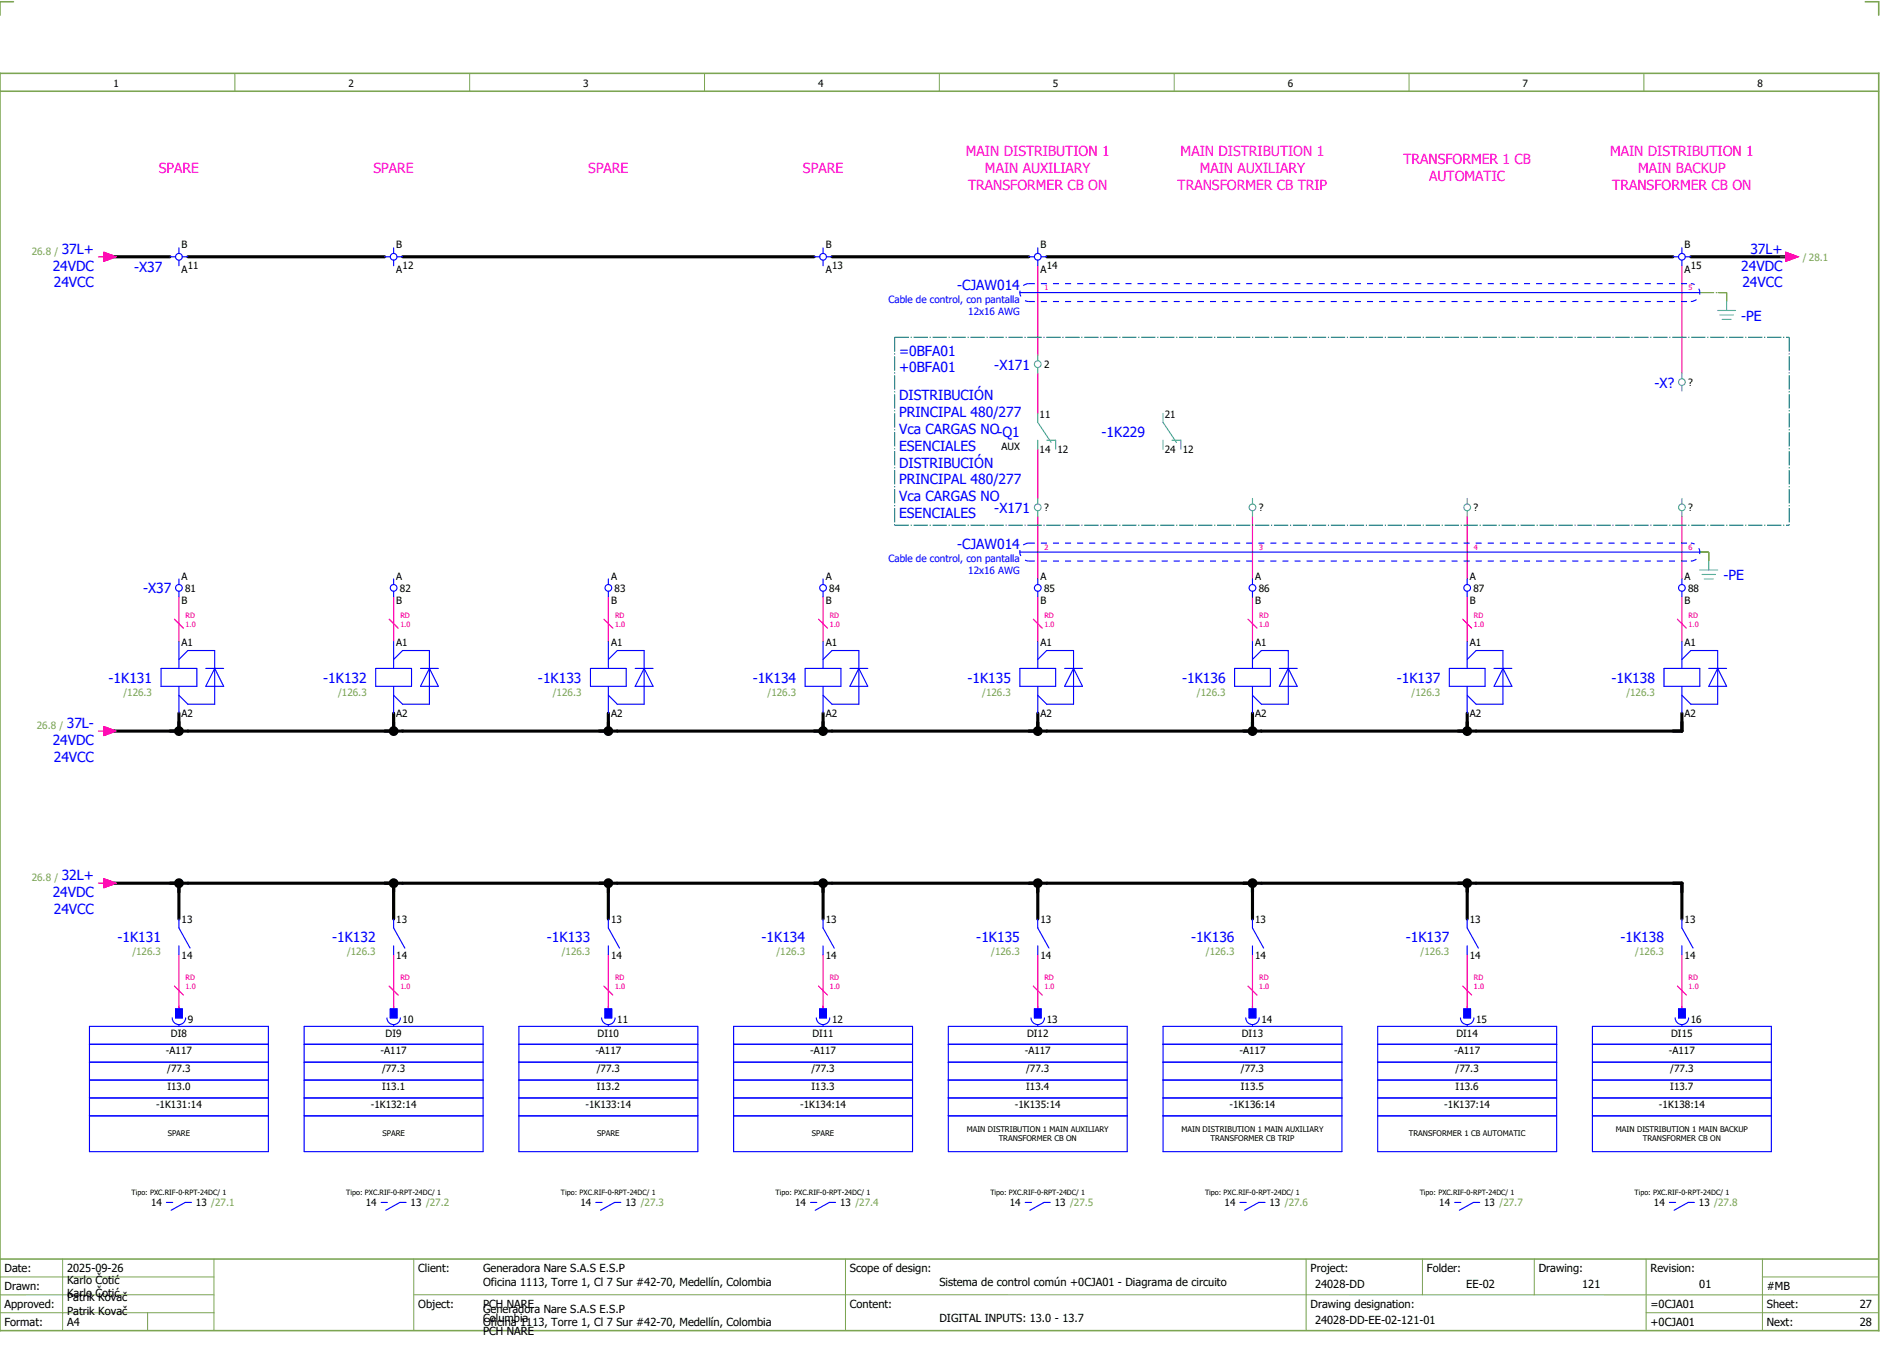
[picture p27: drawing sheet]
<svg xmlns="http://www.w3.org/2000/svg" width="421mm" height="301mm" viewBox="0 0 421 301" stroke-linecap="round" stroke-linejoin="round" font-family="sans-serif">
<defs><g id="words">
<g font-size="3.1" fill="#f0f">
<text x="215.9" y="34.9">MAIN DISTRIBUTION 1</text>
<text x="263.9" y="34.9">MAIN DISTRIBUTION 1</text>
<text x="359.9" y="34.9">MAIN DISTRIBUTION 1</text>
<text x="35.5" y="38.6">SPARE</text>
<text x="83.5" y="38.6">SPARE</text>
<text x="131.5" y="38.6">SPARE</text>
<text x="179.5" y="38.6">SPARE</text>
<text x="220.2" y="38.6">MAIN AUXILIARY</text>
<text x="268.2" y="38.6">MAIN AUXILIARY</text>
<text x="313.7" y="36.8">TRANSFORMER 1 CB</text>
<text x="319.5" y="40.5">AUTOMATIC</text>
<text x="366.2" y="38.6">MAIN BACKUP</text>
<text x="216.4" y="42.4">TRANSFORMER CB ON</text>
<text x="263.3" y="42.4">TRANSFORMER CB TRIP</text>
<text x="360.4" y="42.4">TRANSFORMER CB ON</text>
</g>
<g font-size="3.1" fill="#00f">
<text x="13.8" y="56.8">37L+</text>
<text x="391.3" y="56.8">37L+</text>
<text x="11.8" y="60.5">24VDC</text>
<text x="12" y="64.3">24VCC</text>
<text x="30" y="60.7">-X37</text>
<text x="214" y="64.8">-CJAW014</text>
<text x="389.3" y="60.5">24VDC</text>
<text x="389.5" y="64.3">24VCC</text>
<text x="389.3" y="71.7">-PE</text>
<text x="201" y="79.5">=0BFA01</text>
<text x="201" y="83.3">+0BFA01</text>
<text x="222.3" y="82.6">-X171</text>
<text x="201" y="89.5">DISTRIBUCIÓN</text>
<text x="369.9" y="86.6">-X?</text>
<text x="201" y="93.3">PRINCIPAL 480/277</text>
<text x="201" y="97">Vca CARGAS NO-Q1</text>
<text x="201" y="100.8">ESENCIALES</text>
<text x="246.3" y="97.6">-1K229</text>
<text x="201" y="104.5">DISTRIBUCIÓN</text>
<text x="201" y="108.3">PRINCIPAL 480/277</text>
<text x="201" y="112">Vca CARGAS NO</text>
<text x="201" y="115.8">ESENCIALES</text>
<text x="222.3" y="114.6">-X171</text>
<text x="214" y="122.8">-CJAW014</text>
<text x="385.3" y="129.7">-PE</text>
<text x="32" y="132.6">-X37</text>
<text x="24.3" y="152.6">-1K131</text>
<text x="72.3" y="152.6">-1K132</text>
<text x="120.3" y="152.6">-1K133</text>
<text x="168.3" y="152.6">-1K134</text>
<text x="216.3" y="152.6">-1K135</text>
<text x="264.3" y="152.6">-1K136</text>
<text x="312.3" y="152.6">-1K137</text>
<text x="360.3" y="152.6">-1K138</text>
<text x="11.8" y="166.5">24VDC</text>
<text x="14.9" y="162.8">37L-</text>
<text x="12" y="170.3">24VCC</text>
<text x="13.8" y="196.8">32L+</text>
<text x="11.8" y="200.5">24VDC</text>
<text x="12" y="204.3">24VCC</text>
<text x="26.3" y="210.6">-1K131</text>
<text x="74.3" y="210.6">-1K132</text>
<text x="122.3" y="210.6">-1K133</text>
<text x="170.3" y="210.6">-1K134</text>
<text x="218.3" y="210.6">-1K135</text>
<text x="266.3" y="210.6">-1K136</text>
<text x="314.3" y="210.6">-1K137</text>
<text x="362.3" y="210.6">-1K138</text>
</g>
<g font-size="2.5">
<text x="1" y="284.4">Date:</text>
<text x="15" y="286.9">Karlo Čotić</text>
<text x="15" y="284.4">2025-09-26</text>
<text x="93.5" y="284.4">Client:</text>
<text x="108" y="284.4">Generadora Nare S.A.S E.S.P</text>
<text x="108" y="287.4">Oficina 1113, Torre 1, Cl 7 Sur #42-70, Medellín, Colombia</text>
<text x="190" y="284.4">Scope of design:</text>
<text x="210" y="287.4">Sistema de control común +0CJA01 - Diagrama de circuito</text>
<text x="293" y="284.4">Project:</text>
<text x="294" y="287.9">24028-DD</text>
<text x="319" y="284.4">Folder:</text>
<text x="327.8" y="287.9">EE-02</text>
<text x="344" y="284.4">Drawing:</text>
<text x="353.7" y="287.9">121</text>
<text x="369" y="284.4">Revision:</text>
<text x="379.9" y="287.9">01</text>
<text x="1" y="288.4">Drawn:</text>
<text x="1" y="292.4">Approved:</text>
<text x="15" y="289.9">Karlo Čotić</text>
<text x="15" y="290.9">Patrik Kovač</text>
<text x="15" y="293.9">Patrik Kovač</text>
<text x="93.5" y="292.4">Object:</text>
<text x="108" y="293.4">Generadora Nare S.A.S E.S.P</text>
<text x="108" y="292.4">PCH NARE</text>
<text x="190" y="292.4">Content:</text>
<text x="293" y="292.4">Drawing designation:</text>
<text x="369" y="292.4">=0CJA01</text>
<text x="395" y="292.4">Sheet:</text>
<text x="395" y="288.4">#MB</text>
<text x="415.8" y="292.4">27</text>
<text x="1" y="296.4">Format:</text>
<text x="15" y="296.4">A4</text>
<text x="108" y="296.4">Oficina 1113, Torre 1, Cl 7 Sur #42-70, Medellín, Colombia</text>
<text x="108" y="295.4">Columbia</text>
<text x="108" y="298.4">PCH NARE</text>
<text x="210" y="295.4">DIGITAL INPUTS: 13.0 - 13.7</text>
<text x="294" y="295.9">24028-DD-EE-02-121-01</text>
<text x="369" y="296.4">+0CJA01</text>
<text x="395" y="296.4">Next:</text>
<text x="415.8" y="296.4">28</text>
</g>
<g font-size="2.2">
<text x="25.4" y="19.4">1</text>
<text x="77.9" y="19.4">2</text>
<text x="130.4" y="19.4">3</text>
<text x="182.9" y="19.4">4</text>
<text x="235.4" y="19.4">5</text>
<text x="287.9" y="19.4">6</text>
<text x="340.4" y="19.4">7</text>
<text x="392.9" y="19.4">8</text>
<text x="40.6" y="55.5">B</text>
<text x="88.6" y="55.5">B</text>
<text x="184.6" y="55.5">B</text>
<text x="232.6" y="55.5">B</text>
<text x="376.6" y="55.5">B</text>
<text x="40.6" y="61">A</text>
<text x="42" y="60">11</text>
<text x="88.6" y="61">A</text>
<text x="90" y="60">12</text>
<text x="184.6" y="61">A</text>
<text x="186" y="60">13</text>
<text x="232.6" y="61">A</text>
<text x="234" y="60">14</text>
<text x="376.6" y="61">A</text>
<text x="378" y="60">15</text>
<text x="233.4" y="82.3">2</text>
<text x="377.4" y="86.3">?</text>
<text x="232.4" y="93.3">11</text>
<text x="260.4" y="93.3">21</text>
<text x="223.9" y="100.5">AUX</text>
<text x="232.4" y="101.2">14</text>
<text x="236.4" y="101.2">12</text>
<text x="260.4" y="101.2">24</text>
<text x="264.4" y="101.2">12</text>
<text x="233.4" y="114.3">?</text>
<text x="281.4" y="114.3">?</text>
<text x="329.4" y="114.3">?</text>
<text x="377.4" y="114.3">?</text>
<text x="40.6" y="129.5">A</text>
<text x="88.6" y="129.5">A</text>
<text x="136.6" y="129.5">A</text>
<text x="184.6" y="129.5">A</text>
<text x="232.6" y="129.5">A</text>
<text x="280.6" y="129.5">A</text>
<text x="328.6" y="129.5">A</text>
<text x="376.6" y="129.5">A</text>
<text x="40.6" y="135">B</text>
<text x="41.4" y="132.3">81</text>
<text x="88.6" y="135">B</text>
<text x="89.4" y="132.3">82</text>
<text x="136.6" y="135">B</text>
<text x="137.4" y="132.3">83</text>
<text x="184.6" y="135">B</text>
<text x="185.4" y="132.3">84</text>
<text x="232.6" y="135">B</text>
<text x="233.4" y="132.3">85</text>
<text x="280.6" y="135">B</text>
<text x="281.4" y="132.3">86</text>
<text x="328.6" y="135">B</text>
<text x="329.4" y="132.3">87</text>
<text x="376.6" y="135">B</text>
<text x="377.4" y="132.3">88</text>
<text x="40.6" y="144.3">A1</text>
<text x="88.6" y="144.3">A1</text>
<text x="136.6" y="144.3">A1</text>
<text x="184.6" y="144.3">A1</text>
<text x="232.6" y="144.3">A1</text>
<text x="280.6" y="144.3">A1</text>
<text x="328.6" y="144.3">A1</text>
<text x="376.6" y="144.3">A1</text>
<text x="40.6" y="160.2">A2</text>
<text x="88.6" y="160.2">A2</text>
<text x="136.6" y="160.2">A2</text>
<text x="184.6" y="160.2">A2</text>
<text x="232.6" y="160.2">A2</text>
<text x="280.6" y="160.2">A2</text>
<text x="328.6" y="160.2">A2</text>
<text x="376.6" y="160.2">A2</text>
<text x="40.6" y="206.3">13</text>
<text x="88.6" y="206.3">13</text>
<text x="136.6" y="206.3">13</text>
<text x="184.6" y="206.3">13</text>
<text x="232.6" y="206.3">13</text>
<text x="280.6" y="206.3">13</text>
<text x="328.6" y="206.3">13</text>
<text x="376.6" y="206.3">13</text>
<text x="40.6" y="214.2">14</text>
<text x="88.6" y="214.2">14</text>
<text x="136.6" y="214.2">14</text>
<text x="184.6" y="214.2">14</text>
<text x="232.6" y="214.2">14</text>
<text x="280.6" y="214.2">14</text>
<text x="328.6" y="214.2">14</text>
<text x="376.6" y="214.2">14</text>
<text x="38.2" y="231.8">DI8</text>
<text x="42" y="228.7">9</text>
<text x="86.2" y="231.8">DI9</text>
<text x="90" y="228.7">10</text>
<text x="133.6" y="231.8">DI10</text>
<text x="138" y="228.7">11</text>
<text x="181.6" y="231.8">DI11</text>
<text x="186" y="228.7">12</text>
<text x="229.6" y="231.8">DI12</text>
<text x="234" y="228.7">13</text>
<text x="277.6" y="231.8">DI13</text>
<text x="282" y="228.7">14</text>
<text x="325.6" y="231.8">DI14</text>
<text x="330" y="228.7">15</text>
<text x="373.6" y="231.8">DI15</text>
<text x="378" y="228.7">16</text>
<text x="37.1" y="235.6">-A117</text>
<text x="37.4" y="239.6">/77.3</text>
<text x="85.1" y="235.6">-A117</text>
<text x="85.4" y="239.6">/77.3</text>
<text x="133.1" y="235.6">-A117</text>
<text x="133.4" y="239.6">/77.3</text>
<text x="181.1" y="235.6">-A117</text>
<text x="181.4" y="239.6">/77.3</text>
<text x="229.1" y="235.6">-A117</text>
<text x="229.4" y="239.6">/77.3</text>
<text x="277.1" y="235.6">-A117</text>
<text x="277.4" y="239.6">/77.3</text>
<text x="325.1" y="235.6">-A117</text>
<text x="325.4" y="239.6">/77.3</text>
<text x="373.1" y="235.6">-A117</text>
<text x="373.4" y="239.6">/77.3</text>
<text x="37.4" y="243.6">I13.0</text>
<text x="85.4" y="243.6">I13.1</text>
<text x="133.4" y="243.6">I13.2</text>
<text x="181.4" y="243.6">I13.3</text>
<text x="229.4" y="243.6">I13.4</text>
<text x="277.4" y="243.6">I13.5</text>
<text x="325.4" y="243.6">I13.6</text>
<text x="373.4" y="243.6">I13.7</text>
<text x="34.9" y="247.6">-1K131:14</text>
<text x="82.9" y="247.6">-1K132:14</text>
<text x="130.9" y="247.6">-1K133:14</text>
<text x="178.9" y="247.6">-1K134:14</text>
<text x="226.9" y="247.6">-1K135:14</text>
<text x="274.9" y="247.6">-1K136:14</text>
<text x="322.9" y="247.6">-1K137:14</text>
<text x="370.9" y="247.6">-1K138:14</text>
<text x="33.8" y="269.6">14</text>
<text x="43.8" y="269.6">13 /27.1</text>
<text x="81.8" y="269.6">14</text>
<text x="91.8" y="269.6">13 /27.2</text>
<text x="129.8" y="269.6">14</text>
<text x="139.8" y="269.6">13 /27.3</text>
<text x="177.8" y="269.6">14</text>
<text x="187.8" y="269.6">13 /27.4</text>
<text x="225.8" y="269.6">14</text>
<text x="235.8" y="269.6">13 /27.5</text>
<text x="273.8" y="269.6">14</text>
<text x="283.8" y="269.6">13 /27.6</text>
<text x="321.8" y="269.6">14</text>
<text x="331.8" y="269.6">13 /27.7</text>
<text x="369.8" y="269.6">14</text>
<text x="379.8" y="269.6">13 /27.8</text>
</g>
<g font-size="2.2" fill="#7ca552">
<text x="7.1" y="56.9">26.8 /</text>
<text x="403" y="58.3">/ 28.1</text>
<text x="27.6" y="155.5">/126.3</text>
<text x="75.6" y="155.5">/126.3</text>
<text x="123.6" y="155.5">/126.3</text>
<text x="171.6" y="155.5">/126.3</text>
<text x="219.6" y="155.5">/126.3</text>
<text x="267.6" y="155.5">/126.3</text>
<text x="315.6" y="155.5">/126.3</text>
<text x="363.6" y="155.5">/126.3</text>
<text x="8.2" y="162.9">26.8 /</text>
<text x="7.1" y="196.9">26.8 /</text>
<text x="29.6" y="213.5">/126.3</text>
<text x="77.6" y="213.5">/126.3</text>
<text x="125.6" y="213.5">/126.3</text>
<text x="173.6" y="213.5">/126.3</text>
<text x="221.6" y="213.5">/126.3</text>
<text x="269.6" y="213.5">/126.3</text>
<text x="317.6" y="213.5">/126.3</text>
<text x="365.6" y="213.5">/126.3</text>
</g>
<g font-size="2.2" fill="#00f">
<text x="198.6" y="67.6">Cable de control, con pantalla</text>
<text x="216.5" y="70.3">12x16 AWG</text>
<text x="198.6" y="125.6">Cable de control, con pantalla</text>
<text x="216.5" y="128.3">12x16 AWG</text>
</g>
<g font-size="1.7">
<text x="37.5" y="254">SPARE</text>
<text x="85.5" y="254">SPARE</text>
<text x="133.5" y="254">SPARE</text>
<text x="181.5" y="254">SPARE</text>
<text x="216.1" y="252.9">MAIN DISTRIBUTION 1 MAIN AUXILIARY</text>
<text x="223.3" y="255">TRANSFORMER CB ON</text>
<text x="264.1" y="252.9">MAIN DISTRIBUTION 1 MAIN AUXILIARY</text>
<text x="270.6" y="255">TRANSFORMER CB TRIP</text>
<text x="315" y="254">TRANSFORMER 1 CB AUTOMATIC</text>
<text x="361.2" y="252.9">MAIN DISTRIBUTION 1 MAIN BACKUP</text>
<text x="367.3" y="255">TRANSFORMER CB ON</text>
</g>
<g font-size="1.6" fill="#f00">
<text x="233.5" y="64.9">1</text>
<text x="377.5" y="64.9">5</text>
<text x="233.5" y="122.9">2</text>
<text x="281.5" y="122.9">3</text>
<text x="329.5" y="122.9">4</text>
<text x="377.5" y="122.9">6</text>
<text x="41.5" y="140">1.0</text>
<text x="41.5" y="138.1">RD</text>
<text x="89.5" y="140">1.0</text>
<text x="89.5" y="138.1">RD</text>
<text x="137.5" y="140">1.0</text>
<text x="137.5" y="138.1">RD</text>
<text x="185.5" y="140">1.0</text>
<text x="185.5" y="138.1">RD</text>
<text x="233.5" y="140">1.0</text>
<text x="233.5" y="138.1">RD</text>
<text x="281.5" y="140">1.0</text>
<text x="281.5" y="138.1">RD</text>
<text x="329.5" y="140">1.0</text>
<text x="329.5" y="138.1">RD</text>
<text x="377.5" y="140">1.0</text>
<text x="377.5" y="138.1">RD</text>
<text x="41.5" y="221.1">1.0</text>
<text x="41.5" y="219.1">RD</text>
<text x="89.5" y="221.1">1.0</text>
<text x="89.5" y="219.1">RD</text>
<text x="137.5" y="221.1">1.0</text>
<text x="137.5" y="219.1">RD</text>
<text x="185.5" y="221.1">1.0</text>
<text x="185.5" y="219.1">RD</text>
<text x="233.5" y="221.1">1.0</text>
<text x="233.5" y="219.1">RD</text>
<text x="281.5" y="221.1">1.0</text>
<text x="281.5" y="219.1">RD</text>
<text x="329.5" y="221.1">1.0</text>
<text x="329.5" y="219.1">RD</text>
<text x="377.5" y="221.1">1.0</text>
<text x="377.5" y="219.1">RD</text>
</g>
<g font-size="1.6">
<text x="29.4" y="267.1">Tipo: PXC.RIF-0-RPT-24DC/ 1</text>
<text x="77.4" y="267.1">Tipo: PXC.RIF-0-RPT-24DC/ 1</text>
<text x="125.4" y="267.1">Tipo: PXC.RIF-0-RPT-24DC/ 1</text>
<text x="173.4" y="267.1">Tipo: PXC.RIF-0-RPT-24DC/ 1</text>
<text x="221.4" y="267.1">Tipo: PXC.RIF-0-RPT-24DC/ 1</text>
<text x="269.4" y="267.1">Tipo: PXC.RIF-0-RPT-24DC/ 1</text>
<text x="317.4" y="267.1">Tipo: PXC.RIF-0-RPT-24DC/ 1</text>
<text x="365.4" y="267.1">Tipo: PXC.RIF-0-RPT-24DC/ 1</text>
</g>
</g></defs>
<path d="M0 16.4h420v281h-420zM3 .4h-3v3M417 .4h3v3M0 20.4h420M0 281.4h420" fill="none" stroke="#7ca552" stroke-width=".35"/>
<g fill="none" stroke="#7ca552" stroke-width=".22">
<path d="M52.5 16.4v4M105 16.4v4M157.5 16.4v4M210 16.4v4M262.5 16.4v4M315 16.4v4M367.5 16.4v4M0 285.4h47.8M0 293.4h47.8M14 281.4v16M33 293.4v4M47.8 281.4v16"/>
<path d="M47.8 289.4h-47.8M92.5 281.4v16M92.5 289.4h327.5M189 281.4v16M292 281.4v15.8M318 281.4v8M343 281.4v8M368 281.4v15.8M368 293.4h52M394 285.4h26M394 281.4v15.8"/>
</g>
<g fill="none" stroke="#000" stroke-width=".7">
<path d="M24 57.4h14M42 57.4h44M90 57.4h92M186 57.4h44M234 57.4h140M378 57.4h22M40 159.4v4M88 159.4v4M136 159.4v4M184 159.4v4M232 159.4v4M280 159.4v4"/>
<path d="M328 159.4v4M376 159.4v4h-352M24 197.4h352v8M40 197.4v8M88 197.4v8M136 197.4v8M184 197.4v8M232 197.4v8M280 197.4v8M328 197.4v8"/>
</g>
<path d="M380 65.4h6M384 65.4h2M386 65.4v2M380 123.4h2M382 123.4v2" fill="none" stroke="#00be00" stroke-width=".25" stroke-dasharray="3.2 .4 .3 .4" stroke-linecap="butt"/>
<g fill="none" stroke="#f00" stroke-width=".25">
<path d="M22 57.4h1.2M23.2 56.4l2.8 1-2.8 1zM232 59.4v20M376 59.4v24M398 57.4h1.2M399.2 56.4l2.8 1-2.8 1zM232 83.4v9M232 100.4v11M232 115.4v14M280 115.4v14M328 115.4v14M376 115.4v14"/>
<path d="M39 138.4l2 2M40 133.4v10M87 138.4l2 2M88 133.4v10M135 138.4l2 2M136 133.4v10M183 138.4l2 2M184 133.4v10M231 138.4l2 2M232 133.4v10M279 138.4l2 2M280 133.4v10"/>
<path d="M327 138.4l2 2M328 133.4v10M375 138.4l2 2M376 133.4v10M22 163.4h1.2M23.2 162.4l2.8 1-2.8 1zM22 197.4h1.2M23.2 196.4l2.8 1-2.8 1zM40 213.4v12M88 213.4v12M136 213.4v12M184 213.4v12"/>
<path d="M232 213.4v12M280 213.4v12M328 213.4v12M376 213.4v12M39 220.4l2 2M87 220.4l2 2M135 220.4l2 2M183 220.4l2 2M231 220.4l2 2M279 220.4l2 2M327 220.4l2 2M375 220.4l2 2"/>
</g>
<g fill="#000">
<circle cx="40" cy="163.4" r="1.1"/>
<circle cx="88" cy="163.4" r="1.1"/>
<circle cx="136" cy="163.4" r="1.1"/>
<circle cx="184" cy="163.4" r="1.1"/>
<circle cx="232" cy="163.4" r="1.1"/>
<circle cx="280" cy="163.4" r="1.1"/>
<circle cx="328" cy="163.4" r="1.1"/>
<circle cx="40" cy="197.4" r="1.1"/>
<circle cx="88" cy="197.4" r="1.1"/>
<circle cx="136" cy="197.4" r="1.1"/>
<circle cx="184" cy="197.4" r="1.1"/>
<circle cx="232" cy="197.4" r="1.1"/>
<circle cx="280" cy="197.4" r="1.1"/>
<circle cx="328" cy="197.4" r="1.1"/>
</g>
<g fill="none" stroke="#00f" stroke-width=".25">
<path d="M38 57.4h1.3M40 55.4v1.2M40 58.1v1.3M40.8 57.4h1.2M86 57.4h1.3M88 55.4v1.2M88 58.1v1.3M88.8 57.4h1.2M182 57.4h1.3M184 55.4v1.2M184 58.1v1.3M184.8 57.4h1.2"/>
<path d="M230 57.4h1.3M232 55.4v1.2M232 58.1v1.3M232.8 57.4h1.2M374 57.4h1.2M376 55.4v1.2M376 58.1v1.3M376.7 57.4h1.3M228 65.4h152M40 129.4v1.2M40 132.1v1.3M88 129.4v1.2"/>
<path d="M88 132.1v1.3M136 129.4v1.2M136 132.1v1.3M184 129.4v1.2M184 132.1v1.3M228 123.4h152M232 129.4v1.2M232 132.1v1.3M280 129.4v1.2M280 132.1v1.3M328 129.4v1.2M328 132.1v1.3"/>
<path d="M376 129.4v1.2M376 132.1v1.3M36 149.4h8v4h-8zM40 143.4v6M40 153.4v6M40 147.4l2-2h6v12h-6l-2-2M46 149.4h4M48 149.4h.1M48 149.4l2 4h-4zM84 149.4h8v4h-8zM88 143.4v6M88 153.4v6"/>
<path d="M88 147.4l2-2h6v12h-6l-2-2M94 149.4h4M96 149.4h.1M96 149.4l2 4h-4zM132 149.4h8v4h-8zM136 143.4v6M136 153.4v6M136 147.4l2-2h6v12h-6l-2-2M142 149.4h4M144 149.4h.1M144 149.4l2 4h-4zM180 149.4h8v4h-8z"/>
<path d="M184 143.4v6M184 153.4v6M184 147.4l2-2h6v12h-6l-2-2M190 149.4h4M192 149.4h.1M192 149.4l2 4h-4zM228 149.4h8v4h-8zM232 143.4v6M232 153.4v6M232 147.4l2-2h6v12h-6l-2-2M238 149.4h4M240 149.4h.1"/>
<path d="M240 149.4l2 4h-4zM276 149.4h8v4h-8zM280 143.4v6M280 153.4v6M280 147.4l2-2h6v12h-6l-2-2M286 149.4h4M288 149.4h.1M288 149.4l2 4h-4zM324 149.4h8v4h-8zM328 143.4v6M328 153.4v6M328 147.4l2-2h6v12h-6l-2-2"/>
<path d="M334 149.4h4M336 149.4h.1M336 149.4l2 4h-4zM372 149.4h8v4h-8zM376 143.4v6M376 153.4v6M376 147.4l2-2h6v12h-6l-2-2M382 149.4h4M384 149.4h.1M384 149.4l2 4h-4zM40 205.4v2l2.5 4.5M40 211.4v2"/>
<path d="M88 205.4v2l2.5 4.5M88 211.4v2M136 205.4v2l2.5 4.5M136 211.4v2M184 205.4v2l2.5 4.5M184 211.4v2M232 205.4v2l2.5 4.5M232 211.4v2M280 205.4v2l2.5 4.5M280 211.4v2M328 205.4v2l2.5 4.5M328 211.4v2"/>
<path d="M376 205.4v2l2.5 4.5M376 211.4v2M20 237.4h40M20 229.4h40v28h-40zM20 233.4h40M38.5 227.5a1.5 1.5 0 0 0 1.5 1.5 1.5 1.5 0 0 0 1.5-1.5M39.3 225.5h1.5v2h-1.5zM40 229.1v.3M68 237.4h40M68 233.4h40M68 229.4h40v28h-40zM86.5 227.5a1.5 1.5 0 0 0 1.5 1.5 1.5 1.5 0 0 0 1.5-1.5"/>
<path d="M87.3 225.5h1.5v2h-1.5zM88 229.1v.3M116 237.4h40M116 233.4h40M116 229.4h40v28h-40zM134.5 227.5a1.5 1.5 0 0 0 1.5 1.5 1.5 1.5 0 0 0 1.5-1.5M135.3 225.5h1.5v2h-1.5zM136 229.1v.3M164 237.4h40M164 233.4h40M164 229.4h40v28h-40zM182.5 227.5a1.5 1.5 0 0 0 1.5 1.5 1.5 1.5 0 0 0 1.5-1.5"/>
<path d="M183.3 225.5h1.5v2h-1.5zM184 229.1v.3M212 237.4h40M212 233.4h40M212 229.4h40v28h-40zM230.5 227.5a1.5 1.5 0 0 0 1.5 1.5 1.5 1.5 0 0 0 1.5-1.5M231.3 225.5h1.5v2h-1.5zM232 229.1v.3M260 237.4h40M260 233.4h40M260 229.4h40v28h-40zM278.5 227.5a1.5 1.5 0 0 0 1.5 1.5 1.5 1.5 0 0 0 1.5-1.5"/>
<path d="M279.3 225.5h1.5v2h-1.5zM280 229.1v.3M308 237.4h40M308 233.4h40M308 229.4h40v28h-40zM326.5 227.5a1.5 1.5 0 0 0 1.5 1.5 1.5 1.5 0 0 0 1.5-1.5M327.3 225.5h1.5v2h-1.5zM328 229.1v.3M356 237.4h40M356 233.4h40M356 229.4h40v28h-40zM374.5 227.5a1.5 1.5 0 0 0 1.5 1.5 1.5 1.5 0 0 0 1.5-1.5"/>
<path d="M375.2 225.5h1.5v2h-1.5zM376 229.1v.3M20 249.4h40M20 245.4h40M20 241.4h40M68 249.4h40M68 245.4h40M68 241.4h40M116 249.4h40M116 245.4h40M116 241.4h40M164 249.4h40"/>
<path d="M164 245.4h40M164 241.4h40M212 249.4h40M212 245.4h40M212 241.4h40M260 249.4h40M260 245.4h40M260 241.4h40M308 249.4h40M308 245.4h40M308 241.4h40M356 249.4h40"/>
<path d="M356 245.4h40M356 241.4h40M37.2 268.7h1.4M42.8 268.7h-1.4l-3.1 1.8M85.2 268.7h1.4M90.8 268.7h-1.4l-3.1 1.8M133.2 268.7h1.4M138.8 268.7h-1.4l-3.1 1.8M181.2 268.7h1.4M186.8 268.7h-1.4l-3.1 1.8M229.2 268.7h1.4M234.8 268.7h-1.4l-3.1 1.8"/>
<path d="M277.2 268.7h1.4M282.8 268.7h-1.4l-3.1 1.8M325.2 268.7h1.4M330.8 268.7h-1.4l-3.1 1.8M373.2 268.7h1.4M378.8 268.7h-1.4l-3.1 1.8"/>
<circle cx="40" cy="57.4" r=".75"/>
<circle cx="88" cy="57.4" r=".75"/>
<circle cx="184" cy="57.4" r=".75"/>
<circle cx="232" cy="57.4" r=".75"/>
<circle cx="376" cy="57.4" r=".75"/>
<circle cx="40" cy="131.4" r=".75"/>
<circle cx="88" cy="131.4" r=".75"/>
<circle cx="136" cy="131.4" r=".75"/>
<circle cx="184" cy="131.4" r=".75"/>
<circle cx="232" cy="131.4" r=".75"/>
<circle cx="280" cy="131.4" r=".75"/>
<circle cx="328" cy="131.4" r=".75"/>
<circle cx="376" cy="131.4" r=".75"/>
</g>
<path d="M200 75.4h200M200 75.4v42M400 75.4v42M200 117.4h200" fill="none" stroke="#007f7f" stroke-width=".25" stroke-dasharray="3.2 .4 .3 .4" stroke-linecap="butt"/>
<g fill="none" stroke="#52a5a5" stroke-width=".25">
<path d="M232 79.4v1.2M384 69.4h4M384.5 70.4h3M385 71.4h2M386 67.4v2M232 92.4v2l3 4.5M232 82.1v1.3M232 98.4v2M234 98.4h2v2M260 92.4v2l3 4.5M260 98.4v2M262 98.4h2v2"/>
<path d="M376 83.4v1.2M376 86.1v1.3M232 111.4v1.2M232 114.1v1.3M280 111.4v1.2M280 114.1v1.3M328 111.4v1.2M328 114.1v1.3M376 111.4v1.2M376 114.1v1.3M380 127.4h4M380.5 128.4h3"/>
<path d="M381 129.4h2M382 125.4v2"/>
<circle cx="232" cy="81.4" r=".75"/>
<circle cx="376" cy="85.4" r=".75"/>
<circle cx="232" cy="113.4" r=".75"/>
<circle cx="280" cy="113.4" r=".75"/>
<circle cx="328" cy="113.4" r=".75"/>
<circle cx="376" cy="113.4" r=".75"/>
</g>
<g fill="#00f" stroke="#00f" stroke-width=".22">
<path d="M39.3 225.5h1.5v2h-1.5z"/>
<path d="M87.3 225.5h1.5v2h-1.5z"/>
<path d="M135.3 225.5h1.5v2h-1.5z"/>
<path d="M183.3 225.5h1.5v2h-1.5z"/>
<path d="M231.3 225.5h1.5v2h-1.5z"/>
<path d="M279.3 225.5h1.5v2h-1.5z"/>
<path d="M327.3 225.5h1.5v2h-1.5z"/>
<path d="M375.2 225.5h1.5v2h-1.5z"/>
</g>
<path d="M230 67.4h148M230 63.4h148M230 63.4a2 2 0 0 0-2 2 2 2 0 0 0 2 2M378 67.4a2 2 0 0 0 2-2 2 2 0 0 0-2-2M230 125.4h148M230 121.4h148M230 121.4a2 2 0 0 0-2 2 2 2 0 0 0 2 2M378 125.4a2 2 0 0 0 2-2 2 2 0 0 0-2-2" fill="none" stroke="#00f" stroke-width=".25" stroke-dasharray="1.4 1.4" stroke-linecap="butt"/>
<g fill="#f00" stroke="#f00" stroke-width=".22">
<path d="M23.2 196.4l2.8 1-2.8 1z"/>
<path d="M23.2 162.4l2.8 1-2.8 1z"/>
<path d="M23.2 56.4l2.8 1-2.8 1z"/>
<path d="M399.2 56.4l2.8 1-2.8 1z"/>
</g>
<use href="#words"/>
</svg>
